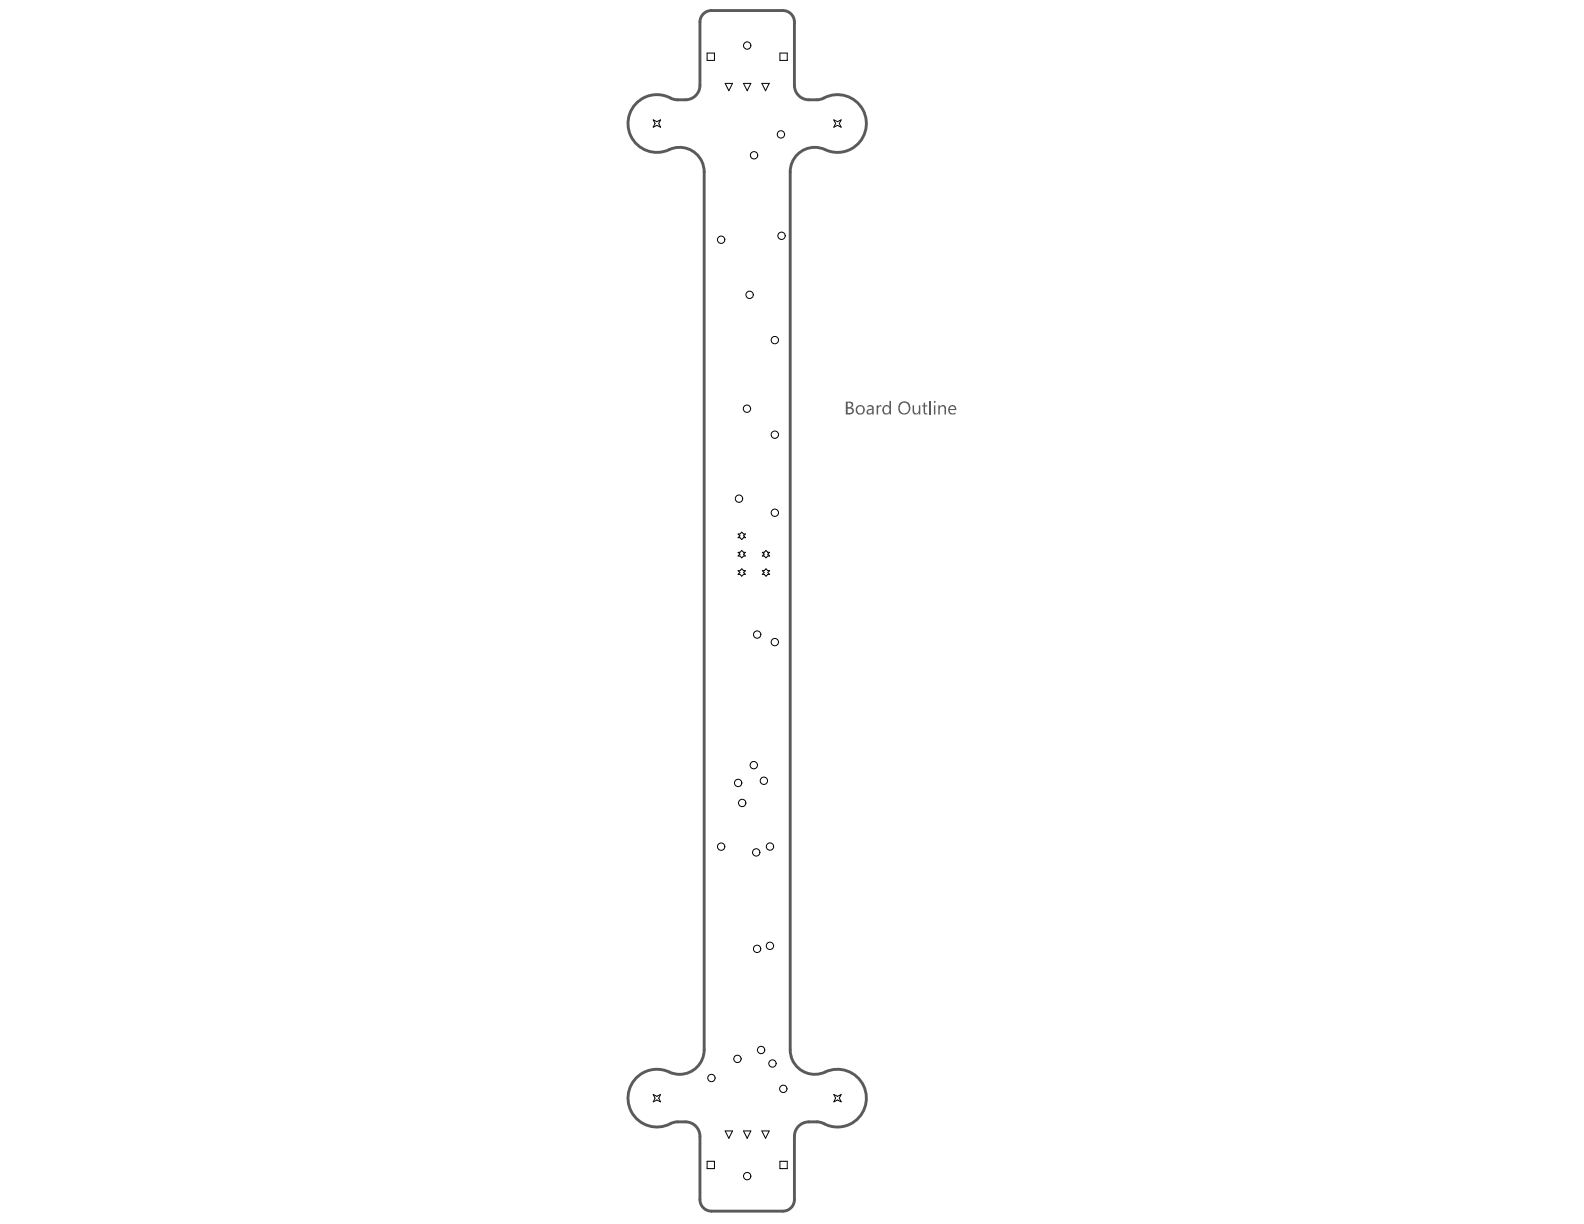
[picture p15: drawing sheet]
<svg xmlns="http://www.w3.org/2000/svg" width="279mm" height="216mm" viewBox="0 0 279 216" stroke-linecap="round" stroke-linejoin="round" font-family="sans-serif">
<path d="M119.5 17.6h1.4M123.5 3.9v11.2M125.5 1.9h12.6M140.1 3.9v11.2M142.7 17.6h1.4M124.2 30.3v154.9M139.4 30.3v154.9M119.5 197.9h1.4M142.7 197.9h1.4M123.5 200.4v11.2M125.5 213.6h12.6M140.1 200.4v11.2" fill="none" stroke="#5a5a5a" stroke-width=".51"/>
<g fill="#5a5a5a">
<path d="M154.6 71.5h.3v.3l.2-.3h.4v.3l-.4-.1-.2 .3v1.1h-.3z"/>
<path d="M161 71.5h.2v.9a.43 .43 0 0 0 .5 .5 .43 .43 0 0 0 .4-.5v-.9h.2v1.6h-.2v-.2a.6 .6 0 0 1-.7 .2 .6 .6 0 0 1-.4-.6z"/>
<path d="M162.9 71.1l.3-.1v.5h.4v.2h-.4v1.1l.1 .1h.3v.2l-.6-.1-.1-.2v-1.1h-.2v-.2h.2z"/>
<path d="M149.5 71v.8h.3a.39 .39 0 0 0 .4-.4 .39 .39 0 0 0-.4-.4zM149.5 72.1v.8h.4a.41 .41 0 0 0 .5-.5 .41 .41 0 0 0-.6-.3zM149.2 70.8h.7a.53 .53 0 0 1 .6 .5 .53 .53 0 0 1-.4 .6 .62 .62 0 0 1 .5 .7 .62 .62 0 0 1-.7 .5h-.7z"/>
<path d="M151.3 71.8a.64 .64 0 0 0 0 .8 .64 .64 0 0 0 .7 .3 .78 .78 0 0 0-.1-1.2zM151.1 71.8a.83 .83 0 0 1 1.2-.1 .83 .83 0 0 1-.1 1.2 .83 .83 0 0 1-1.2-.2l-.1-.6z"/>
<path d="M153.1 72.5a.27 .27 0 0 0 0 .3 .27 .27 0 0 0 .2 .1h.3l.2-.2 .1-.4zM153 71.6a.75 .75 0 0 1 1.1 .3v1.2h-.2v-.2a.52 .52 0 0 1-.7 .2 .52 .52 0 0 1-.3-.6l.4-.4h.6a.46 .46 0 0 0-.4-.4 .46 .46 0 0 0-.5 .2z"/>
<path d="M155.9 71.6a.71 .71 0 0 1 1 .1v-1h.3v2.4h-.3l-.1-.2a.7 .7 0 0 1-.9 .1 .7 .7 0 0 1-.2-.9zM156.1 71.8a.68 .68 0 0 0-.2 .7 .68 .68 0 0 0 .6 .4l.3-.1 .1-.7a.52 .52 0 0 0-.3-.4 .52 .52 0 0 0-.5 .1z"/>
<path d="M158.9 71.3a1 1 0 0 0 .7 1.6 .95 .95 0 0 0 .7-1.1 .95 .95 0 0 0-1-.8zM158.6 71.2l.1-.1a1.16 1.16 0 0 1 1.9 .6 1.16 1.16 0 0 1-1.4 1.4 1.26 1.26 0 0 1-.6-1.9z"/>
</g>
<path d="M164.1 70.7v2.4" fill="none" stroke="#5a5a5a" stroke-width=".26"/>
<g fill="#5a5a5a">
<path d="M165.5 71.5h.3v.3a.59 .59 0 0 1 .7-.3 .59 .59 0 0 1 .4 .6v1h-.3v-.9a.43 .43 0 0 0-.4-.5 .43 .43 0 0 0-.4 .5v.9h-.3z"/>
<path d="M164.7 70.9a.2 .2 0 0 1 .4 0 .2 .2 0 0 1-.4 0zM164.7 71.5h.3v1.6h-.3z"/>
<path d="M167.6 71.8l-.1 .3h.9a.44 .44 0 0 0-.2-.4 .44 .44 0 0 0-.6 .1zM167.4 71.8a.73 .73 0 0 1 .9-.3 .73 .73 0 0 1 .4 .8h-1.2a.58 .58 0 0 0 .4 .6 .58 .58 0 0 0 .6-.2 .43 .43 0 0 1-.6 .4 .91 .91 0 0 1-.5-1.3z"/>
</g>
<path d="M119.5 17.6l-.6-.1a5.3 5.3 0 0 0-7.2 1.4 5.1 5.1 0 0 0 .3 6.2 5.1 5.1 0 0 0 6 1.3 4.3 4.3 0 0 1 6.2 3.9M123.5 15.1a2.55 2.55 0 0 1-2.6 2.5M125.5 1.9a2.04 2.04 0 0 0-2 2M138.1 1.9a2.04 2.04 0 0 1 2 2M140.1 15.1a2.55 2.55 0 0 0 2.6 2.5M144.1 17.6l.6-.1a5.3 5.3 0 0 1 7 1.1 5.1 5.1 0 0 1-.1 6.5 5.1 5.1 0 0 1-6.4 1.2 4.3 4.3 0 0 0-5.8 4M120.9 197.9a2.55 2.55 0 0 1 2.6 2.5M124.2 185.2a4.4 4.4 0 0 1-6.8 3.6 5.1 5.1 0 0 0-6.6 5.6 5.1 5.1 0 0 0 7.8 3.7l.9-.2M139.4 185.2a4.3 4.3 0 0 0 6.2 3.9 5.1 5.1 0 0 1 7.2 4.9 5.1 5.1 0 0 1-7.8 4.1l-.9-.2M142.7 197.9a2.55 2.55 0 0 0-2.6 2.5M123.5 211.6a2.04 2.04 0 0 0 2 2M140.1 211.6a2.04 2.04 0 0 1-2 2" fill="none" stroke="#5a5a5a" stroke-width=".51"/>
<g fill="none" stroke="#000" stroke-width=".18">
<path d="M124.7 9.4h1.3v1.3h-1.3zM127.9 14.7h1.3l-.6 1.3zM131.1 14.7h1.3l-.6 1.3zM134.4 14.7h1.3l-.7 1.3zM137.6 9.4h1.3v1.3h-1.3zM115.2 21.1l.7 .4 .6-.4-.3 .7 .3 .6-.6-.3-.7 .3 .3-.6zM147.1 21.1l.6 .4 .7-.4-.4 .7 .4 .6-.7-.3-.6 .3 .3-.6zM130.2 94.2h.3l.3-.3 .4 .3h.3l-.3 .3 .3 .3h-.3l-.4 .4-.3-.4h-.3l.3-.3zM130.2 97.4h.3l.3-.3 .4 .3h.3l-.3 .3 .3 .4h-.3l-.4 .3-.3-.3h-.3l.3-.4zM134.5 97.4h.3l.3-.3 .3 .3h.4l-.4 .3 .4 .4h-.4l-.3 .3-.3-.3h-.3l.3-.4zM130.2 100.7h.3l.3-.4 .4 .4h.3l-.3 .3 .3 .3h-.3l-.4 .3-.3-.3h-.3l.3-.3zM134.5 100.7h.3l.3-.4 .3 .4h.4l-.4 .3 .4 .3h-.4l-.3 .3-.3-.3h-.3l.3-.3z"/>
<path d="M115.2 193.1l.7 .3 .6-.3-.3 .6 .3 .7-.6-.4-.7 .4 .3-.7zM127.9 199.5h1.3l-.6 1.3zM131.1 199.5h1.3l-.6 1.3zM134.4 199.5h1.3l-.7 1.3zM147.1 193.1l.6 .3 .7-.3-.4 .6 .4 .7-.7-.4-.6 .4 .3-.7zM124.7 204.8h1.3v1.3h-1.3zM137.6 204.8h1.3v1.3h-1.3z"/>
<circle cx="131.8" cy="8" r=".65"/>
<circle cx="133" cy="27.4" r=".65"/>
<circle cx="137.7" cy="23.7" r=".65"/>
<circle cx="127.2" cy="42.3" r=".65"/>
<circle cx="132.2" cy="52" r=".65"/>
<circle cx="136.7" cy="60" r=".65"/>
<circle cx="137.9" cy="41.6" r=".65"/>
<circle cx="131.8" cy="72.1" r=".65"/>
<circle cx="136.7" cy="76.7" r=".65"/>
<circle cx="130.4" cy="88" r=".65"/>
<circle cx="136.7" cy="90.4" r=".65"/>
<circle cx="133.6" cy="111.9" r=".65"/>
<circle cx="136.7" cy="113.3" r=".65"/>
<circle cx="130.2" cy="138.1" r=".65"/>
<circle cx="133" cy="135" r=".65"/>
<circle cx="134.7" cy="137.7" r=".65"/>
<circle cx="127.2" cy="149.3" r=".65"/>
<circle cx="130.9" cy="141.6" r=".65"/>
<circle cx="133.4" cy="150.4" r=".65"/>
<circle cx="135.8" cy="149.3" r=".65"/>
<circle cx="133.5" cy="167.4" r=".65"/>
<circle cx="135.8" cy="166.8" r=".65"/>
<circle cx="125.5" cy="190.1" r=".65"/>
<circle cx="130.1" cy="186.8" r=".65"/>
<circle cx="134.2" cy="185.2" r=".65"/>
<circle cx="136.3" cy="187.6" r=".65"/>
<circle cx="138.2" cy="192.1" r=".65"/>
<circle cx="131.8" cy="207.5" r=".65"/>
</g>
</svg>
